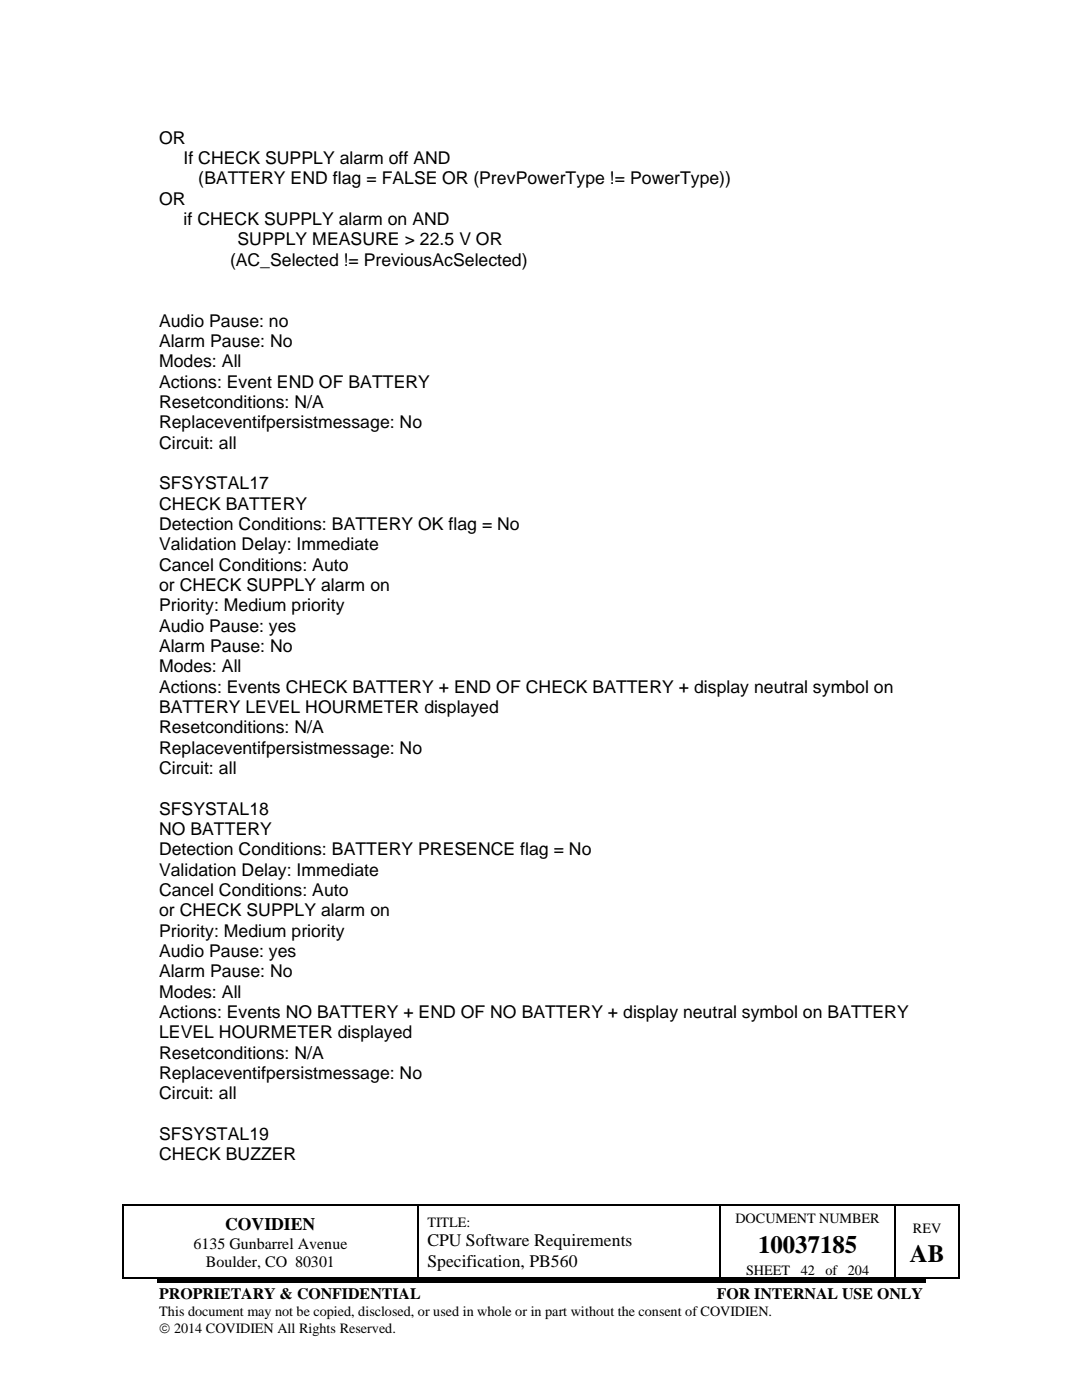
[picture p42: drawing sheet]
<svg xmlns="http://www.w3.org/2000/svg" width="216mm" height="279mm" viewBox="0 0 216 279" stroke-linecap="round" stroke-linejoin="round" font-family="sans-serif">
<defs><g id="words">
<g font-size="5">
<text x="151.3" y="250">10037185</text>
<text x="181.6" y="251.9">AB</text>
</g>
<g font-size="3.5">
<text x="31.8" y="28.7">OR</text>
<text x="36.6" y="32.8">If CHECK SUPPLY alarm off AND</text>
<text x="31.8" y="40.9">OR</text>
<text x="39.5" y="36.8">(BATTERY END flag = FALSE OR (PrevPowerType != PowerType))</text>
<text x="36.6" y="44.9">if CHECK SUPPLY alarm on AND</text>
<text x="45.9" y="53.1">(AC_Selected != PreviousAcSelected)</text>
<text x="47.4" y="49">SUPPLY MEASURE &gt; 22.5 V OR</text>
<text x="31.8" y="65.2">Audio Pause: no</text>
<text x="31.8" y="69.3">Alarm Pause: No</text>
<text x="31.8" y="73.3">Modes: All</text>
<text x="31.8" y="77.4">Actions: Event END OF BATTERY</text>
<text x="31.8" y="81.5">Resetconditions: N/A</text>
<text x="31.8" y="85.5">Replaceventifpersistmessage: No</text>
<text x="31.8" y="89.5">Circuit: all</text>
<text x="31.8" y="97.7">SFSYSTAL17</text>
<text x="31.8" y="101.7">CHECK BATTERY</text>
<text x="31.8" y="105.8">Detection Conditions: BATTERY OK flag = No</text>
<text x="31.8" y="109.8">Validation Delay: Immediate</text>
<text x="31.8" y="113.9">Cancel Conditions: Auto</text>
<text x="31.8" y="118">or CHECK SUPPLY alarm on</text>
<text x="31.8" y="122">Priority: Medium priority</text>
<text x="31.8" y="126.1">Audio Pause: yes</text>
<text x="31.8" y="130.1">Alarm Pause: No</text>
<text x="31.8" y="134.2">Modes: All</text>
<text x="31.8" y="138.2">Actions: Events CHECK BATTERY + END OF CHECK BATTERY + display neutral symbol on</text>
<text x="31.8" y="142.3">BATTERY LEVEL HOURMETER displayed</text>
<text x="31.8" y="146.4">Resetconditions: N/A</text>
<text x="31.8" y="150.4">Replaceventifpersistmessage: No</text>
<text x="31.8" y="154.5">Circuit: all</text>
<text x="31.8" y="162.6">SFSYSTAL18</text>
<text x="31.8" y="166.6">NO BATTERY</text>
<text x="31.8" y="170.7">Detection Conditions: BATTERY PRESENCE flag = No</text>
<text x="31.8" y="174.8">Validation Delay: Immediate</text>
<text x="31.8" y="178.8">Cancel Conditions: Auto</text>
<text x="31.8" y="182.9">or CHECK SUPPLY alarm on</text>
<text x="31.8" y="186.9">Priority: Medium priority</text>
<text x="31.8" y="191">Audio Pause: yes</text>
<text x="31.8" y="195.1">Alarm Pause: No</text>
<text x="31.8" y="199.1">Modes: All</text>
<text x="31.8" y="203.1">Actions: Events NO BATTERY + END OF NO BATTERY + display neutral symbol on BATTERY</text>
<text x="31.8" y="207.2">LEVEL HOURMETER displayed</text>
<text x="31.8" y="211.3">Resetconditions: N/A</text>
<text x="31.8" y="215.3">Replaceventifpersistmessage: No</text>
<text x="31.8" y="219.4">Circuit: all</text>
<text x="31.8" y="227.5">SFSYSTAL19</text>
<text x="31.8" y="231.6">CHECK BUZZER</text>
<text x="44.9" y="245.4">COVIDIEN</text>
<text x="85.3" y="248.7">CPU Software Requirements</text>
<text x="85.3" y="252.8">Specification, PB560</text>
</g>
<g font-size="3.2">
<text x="38.6" y="249.2">6135 Gunbarrel Avenue</text>
<text x="41.1" y="252.8">Boulder, CO 80301</text>
<text x="31.8" y="259.3">PROPRIETARY &amp; CONFIDENTIAL</text>
<text x="143" y="259.3">FOR INTERNAL USE ONLY</text>
</g>
<g font-size="2.8">
<text x="85.3" y="244.8">TITLE:</text>
<text x="146.8" y="244">DOCUMENT NUMBER</text>
<text x="182.2" y="246">REV</text>
<text x="148.9" y="254.4">SHEET</text>
<text x="159.8" y="254.4">42</text>
<text x="164.7" y="254.4">of 204</text>
<text x="31.8" y="262.7">This document may not be copied, disclosed, or used in whole or in part without the consent of COVIDIEN.</text>
<text x="31.8" y="266.1">© 2014 COVIDIEN All Rights Reserved.</text>
</g>
</g></defs>
<g fill="#000">
<path d="M24.5 240.4h.2v.3h-.2z" fill-rule="evenodd"/>
<path d="M24.5 240.4h.2v.3h-.2z" fill-rule="evenodd"/>
<path d="M24.5 255h.2v.2h-.2z" fill-rule="evenodd"/>
<path d="M24.5 255h.2v.2h-.2z" fill-rule="evenodd"/>
<path d="M31.3 255.3h153.4v.7h-153.4z" fill-rule="evenodd"/>
<path d="M83.2 240.4h.3v.3h-.3z" fill-rule="evenodd"/>
<path d="M83.2 255h.3v.2h-.3z" fill-rule="evenodd"/>
<path d="M143.6 240.4h.2v.3h-.2z" fill-rule="evenodd"/>
<path d="M143.6 255h.2v.2h-.2z" fill-rule="evenodd"/>
<path d="M178.5 240.4h.3v.3h-.3z" fill-rule="evenodd"/>
<path d="M178.5 255h.3v.2h-.3z" fill-rule="evenodd"/>
<path d="M191.2 240.4h.3v.3h-.3z" fill-rule="evenodd"/>
<path d="M191.2 240.4h.3v.3h-.3z" fill-rule="evenodd"/>
<path d="M191.2 255h.3v.2h-.3z" fill-rule="evenodd"/>
<path d="M191.2 255h.3v.2h-.3z" fill-rule="evenodd"/>
</g>
<g fill="none" stroke="#000" stroke-width=".25">
<path d="M24.6 240.7v14.3M24.7 240.5h58.5M24.7 255.1h58.5M83.4 240.7v14.3M83.5 240.5h60.1M83.5 255.1h60.1M143.7 240.7v14.3M143.8 240.5h34.7M143.8 255.1h34.7M178.6 240.7v14.3M178.8 240.5h12.4M178.8 255.1h12.4"/>
<path d="M191.3 240.7v14.3"/>
</g>
<use href="#words"/>
</svg>
